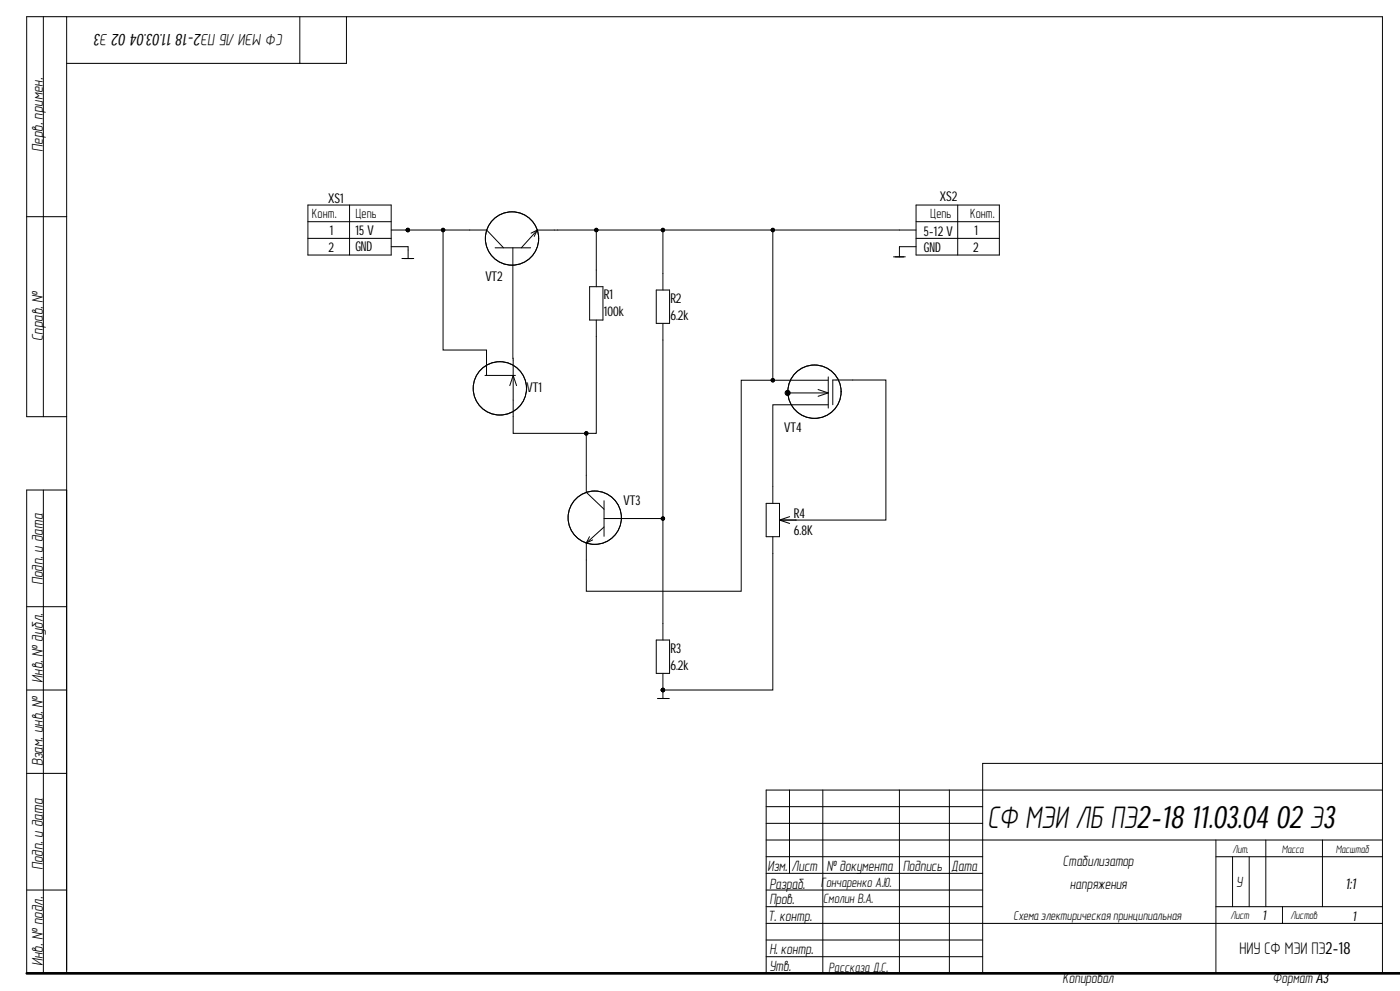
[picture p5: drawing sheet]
<svg xmlns="http://www.w3.org/2000/svg" width="420mm" height="297mm" viewBox="0 0 420 297" stroke-linecap="round" stroke-linejoin="round" font-family="sans-serif">
<defs><g id="words">
<text font-size="9.5" x="296.1" y="248.3">СФ МЭИ ЛБ ПЭ2-18 11.03.04 02Э3</text>
<text font-size="5.1" x="371.7" y="286.1">НИУ СФ МЭИ ПЭ2-18</text>
<text font-size="5" x="84.9" y="10.2" transform="rotate(-180 84.9 10.2)">СФ МЭИ ЛБ ПЭ2-1811.03.0402 Э3</text>
<g font-size="4.7">
<text x="12.9" y="45.5" transform="rotate(-90 12.9 45.5)">Перв. примен.</text>
<text x="12.9" y="102.3" transform="rotate(-90 12.9 102.3)">Справ. №</text>
<text x="12.9" y="175.4" transform="rotate(-90 12.9 175.4)">Подп. и дата</text>
<text x="12.9" y="204.7" transform="rotate(-90 12.9 204.7)">Инв. № дубл.</text>
<text x="12.9" y="229.7" transform="rotate(-90 12.9 229.7)">Взам. инв. №</text>
<text x="12.9" y="260.9" transform="rotate(-90 12.9 260.9)">Подп. и дата</text>
<text x="12.9" y="289.6" transform="rotate(-90 12.9 289.6)">Инв. № подл.</text>
</g>
<g font-size="4.5">
<text x="230.2" y="261">Изм.</text>
<text x="237.4" y="261">Лист</text>
<text x="247.9" y="261">№ документа</text>
<text x="270.7" y="261">Подпись</text>
<text x="285.2" y="261">Дата</text>
<text x="318.7" y="259.4">Стабилизатор</text>
<text x="230.7" y="266.5">Разраб.</text>
<text x="320.8" y="266.5">напряжения</text>
<text x="370.7" y="266">У</text>
<text x="403.5" y="266.5">1:1</text>
<text x="230.3" y="275.9">Т. контр.</text>
<text x="230.7" y="270.9">Пров.</text>
<text x="230.7" y="285.9">Н. контр.</text>
<text x="230.7" y="290.9">Утв.</text>
<text x="318.6" y="294.6">Копировал</text>
<text x="381.6" y="294.6">Формат A3</text>
</g>
<g font-size="4.1">
<text x="93.5" y="65.5">Конт.</text>
<text x="98.4" y="60.7">XS1</text>
<text x="106.6" y="65.5">Цепь</text>
<text x="278.9" y="65.5">Цепь</text>
<text x="281.9" y="60.2">XS2</text>
<text x="290.9" y="65.5">Конт.</text>
<text x="98.9" y="70.5">1</text>
<text x="106.6" y="70.4">15 V</text>
<text x="277" y="70.6">5-12 V</text>
<text x="292.2" y="70.5">1</text>
<text x="98.5" y="75.5">2</text>
<text x="106.6" y="75.2">GND</text>
<text x="277" y="75.5">GND</text>
<text x="291.8" y="75.5">2</text>
<text x="145.5" y="84.2">VT2</text>
<text x="181.1" y="89.8">R1</text>
<text x="181.1" y="94.8">100k</text>
<text x="201" y="90.8">R2</text>
<text x="201" y="95.8">6.2k</text>
<text x="157.9" y="117.6">VT1</text>
<text x="235.2" y="129.4">VT4</text>
<text x="187" y="151.3">VT3</text>
<text x="238.1" y="155.2">R4</text>
<text x="238.1" y="160.3">6.8K</text>
<text x="201" y="195.8">R3</text>
<text x="201" y="200.8">6.2k</text>
<text x="246.2" y="265.8">Гончаренко А.Ю.</text>
<text x="246.8" y="270.8">Смолин В.А.</text>
<text x="378.6" y="275.8">1</text>
<text x="405.6" y="276">1</text>
<text x="248.5" y="291.2">Рассказа Д.С.</text>
</g>
<text font-size="3.9" x="303.9" y="275.7">Схема электирическая принципиальная</text>
<g font-size="3.3">
<text x="369.6" y="255.5">Лит.</text>
<text x="384.3" y="255.5">Масса</text>
<text x="400.6" y="255.5">Масштаб</text>
<text x="369" y="275.5">Лист</text>
<text x="387" y="275.5">Листов</text>
</g>
</g></defs>
<g fill="none" stroke="#000" stroke-width=".3">
<path d="M13 5v119.9M20 5v286.7M89.9 5v14M103.9 5v14h-83.9M8 64.9h12M92.3 71.4h25M92.3 66.5h25M92.3 61.5h25v14.9h-25zM104.8 61.5v14.9M117.3 73.9h5.1v3.6M117.3 68.9h5M120.5 77.5h3.6"/>
<path d="M121.9 68.9h23.9M132.9 68.9v36h13v7.6M145.9 68.9l5.1 5.4M148.5 74.3h10.6M153.8 74.3l.1 55.6h21.9M161.1 68.9l-4.8 5.4M161.1 68.9l-.2 .3M161.1 68.9l-1.9 1M161.1 68.9l-.9 2M161.2 69l17.6-.1v17M178.8 68.9h20v18M198.8 68.9h75.9"/>
<path d="M231.7 68.9v45.1h16.6M267.9 77h3.6M274.7 73.9h-5v3.1M274.7 71.5h25M274.7 66.5h25M274.7 61.5h25v14.9h-25zM287.2 61.5v14.9M176.8 85.9h4v10h-4zM178.8 95.9v34h-3v17.6M196.8 86.9h4v10h-4zM198.8 96.9v58.5M145.4 112.5h9.2"/>
<path d="M152.9 115.6l1-3.1 1 3.1M231.7 114h-9.4v63.2h-46.5v-14.3M236.2 117.8h12.2M245.3 116.8l3.1 1M248.4 113v9.3M248.4 117.8l-3.1 1M20 124.9h-12v-119.9h406.5v286.7h-406.5v-144.8h12M248.3 121.3h-16.6v29.6M249.7 121.3v-7.4h15.9v42h-31.9M13 146.9v144.8M175.8 147.6l5.3 5M181.1 155.4h17.7v36.4"/>
<path d="M181.1 150.1v10.7M181.1 158l-5.3 4.8M229.7 150.9h4v10h-4zM233.7 155.9l3.1 1M236.8 154.9l-3.1 1M176.1 162.5l-.3 .3M176.8 160.9l-1 1.9M177.7 161.8l-1.9 1M231.7 160.9v45.9h-32.9M8 181.8h12M196.8 191.8h4v10h-4zM8 206.8h12"/>
<path d="M197.1 209.4h3.6M198.8 201.8v7.6M8 231.8h12M236.7 236.8v25M246.7 236.8v54.9M269.7 236.8v54.9M284.7 236.8v54.9M414.5 236.8h-184.8v54.9M414.5 228.8h-119.8v62.9M229.7 256.8h65M229.7 241.8h65M229.7 246.8h65"/>
<path d="M229.7 251.8h184.8M364.6 251.8v39.9M364.6 256.8h49.9M369.6 256.8v15M374.6 256.8v15M379.6 251.8v20M396.5 251.8v20M8 266.8h12M229.7 266.8h65M229.7 261.8h65M229.7 276.8h184.8M229.7 271.8h65"/>
<path d="M364.6 271.8h49.9M384.6 271.8v5M229.7 281.8h65M229.7 286.8h65"/>
<circle cx="122.3" cy="68.9" r=".51"/>
<circle cx="132.9" cy="68.9" r=".51"/>
<circle cx="153.5" cy="71.5" r="8"/>
<circle cx="178.8" cy="68.9" r=".51"/>
<circle cx="198.8" cy="68.9" r=".51"/>
<circle cx="231.7" cy="68.9" r=".51"/>
<circle cx="149.9" cy="116.4" r="8"/>
<circle cx="231.7" cy="114" r=".51"/>
<circle cx="236.2" cy="117.8" r=".76"/>
<circle cx="244.2" cy="117.4" r="8"/>
<circle cx="175.8" cy="129.9" r=".51"/>
<circle cx="178.3" cy="155.2" r="8"/>
<circle cx="198.8" cy="155.4" r=".51"/>
<circle cx="198.8" cy="206.8" r=".51"/>
</g>
<path d="M8 291.7h411.9" fill="none" stroke="#000" stroke-width=".78"/>
<g fill="#000">
<circle cx="122.3" cy="68.9" r=".51"/>
<circle cx="132.9" cy="68.9" r=".51"/>
<circle cx="178.8" cy="68.9" r=".51"/>
<circle cx="198.8" cy="68.9" r=".51"/>
<circle cx="231.7" cy="68.9" r=".51"/>
<circle cx="231.7" cy="114" r=".51"/>
<circle cx="236.2" cy="117.8" r=".76"/>
<circle cx="175.8" cy="129.9" r=".51"/>
<circle cx="198.8" cy="155.4" r=".51"/>
<circle cx="198.8" cy="206.8" r=".51"/>
</g>
<use href="#words"/>
</svg>
